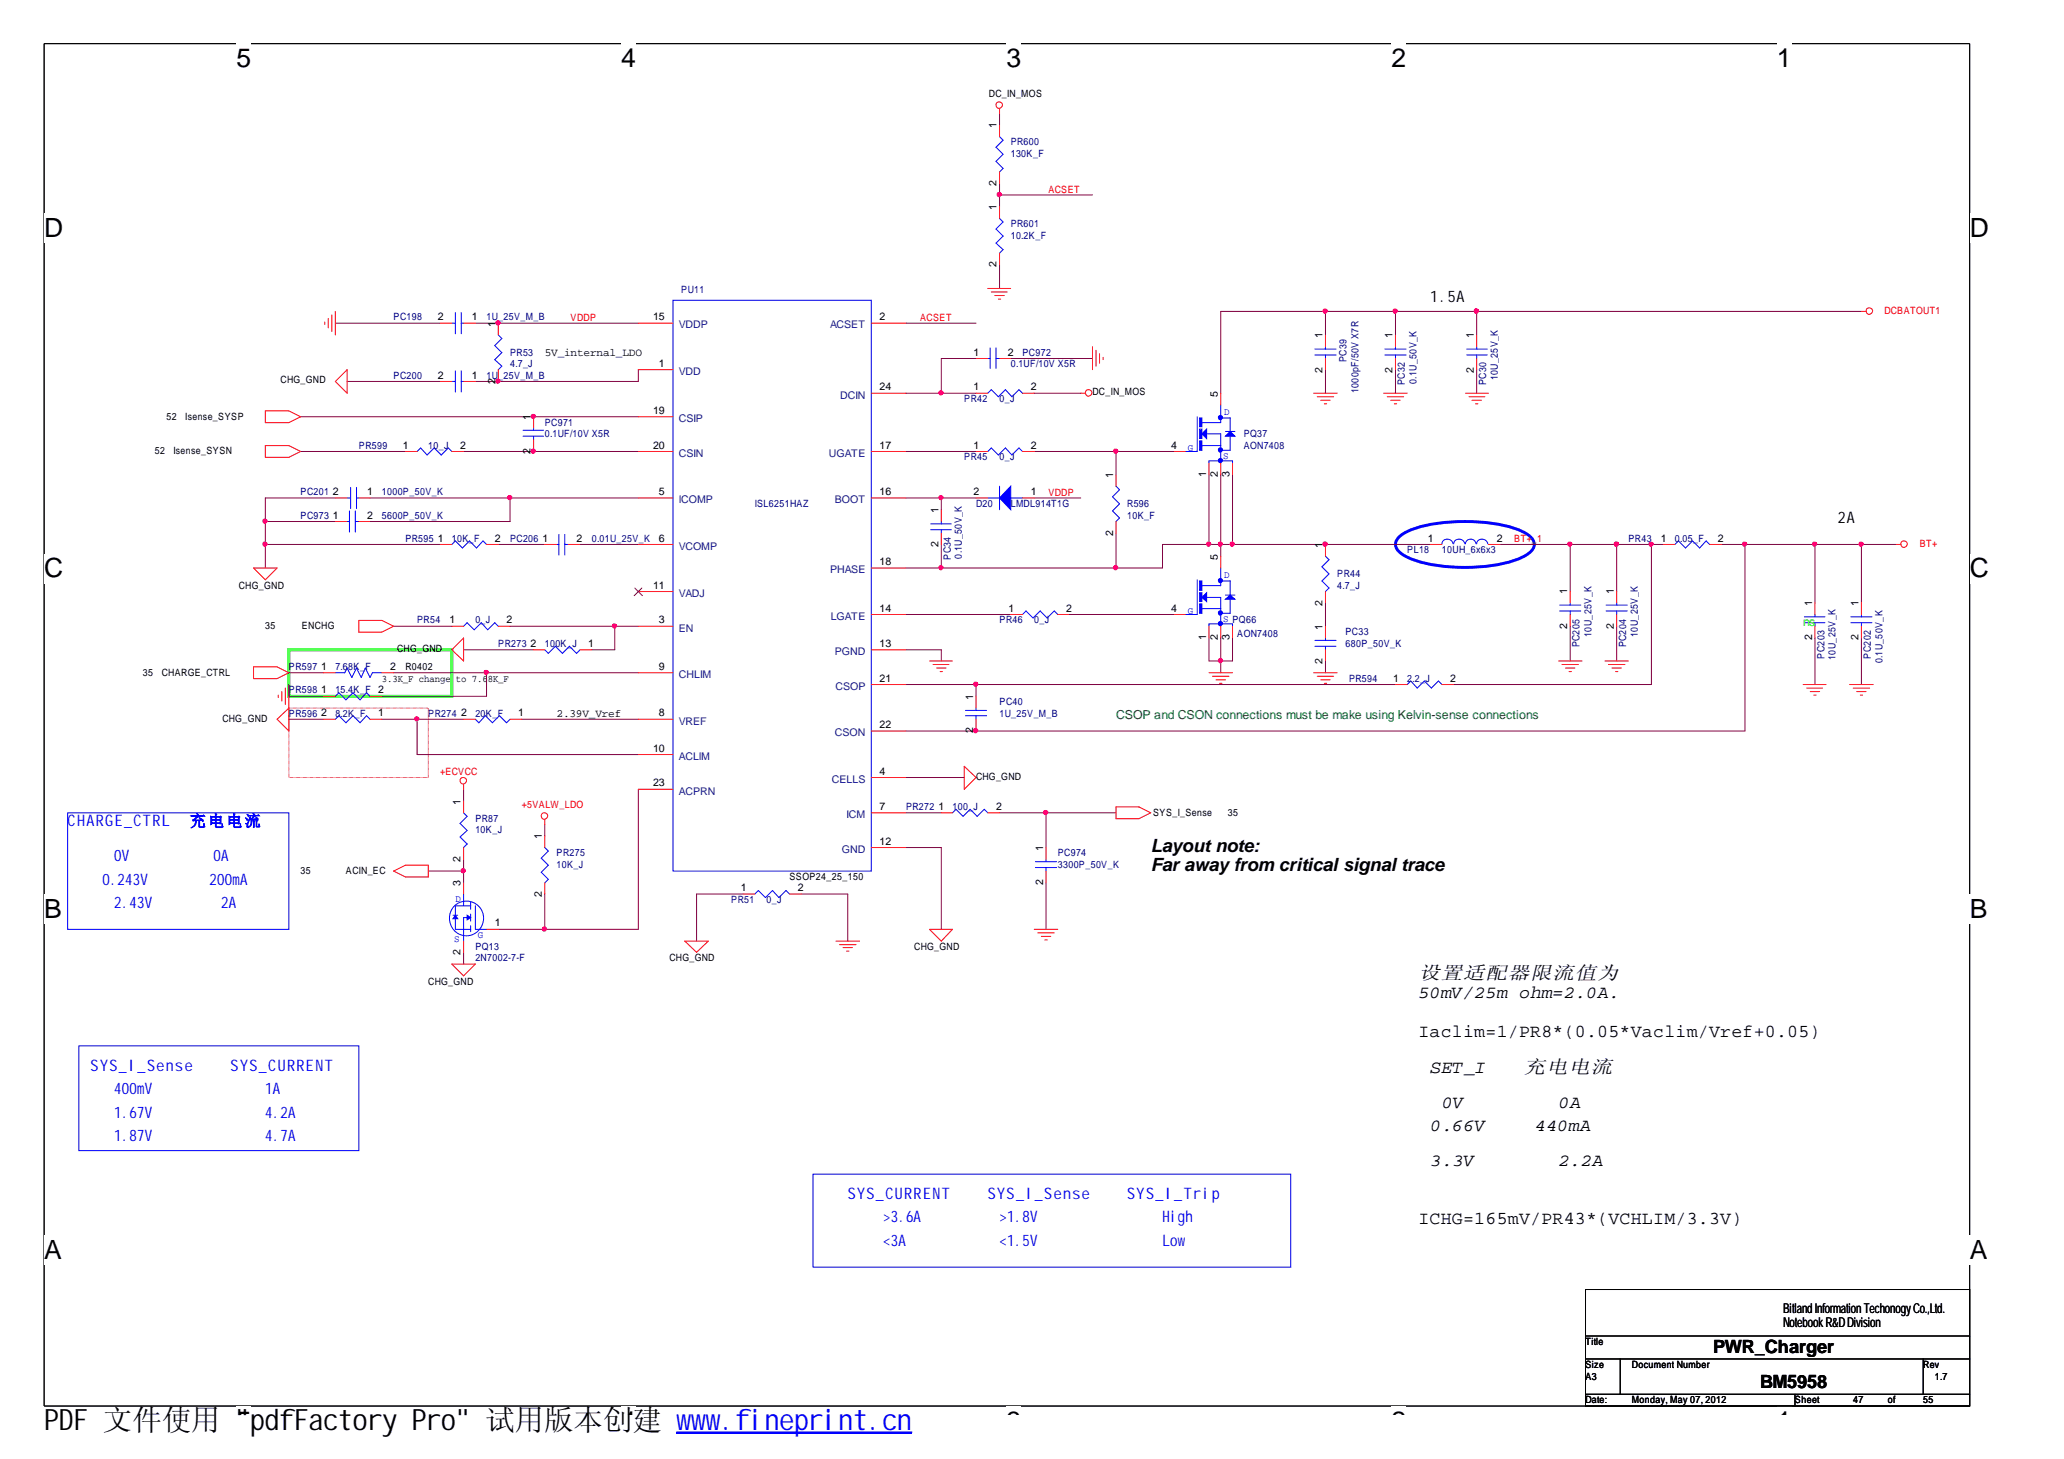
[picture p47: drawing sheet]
<svg xmlns="http://www.w3.org/2000/svg" width="297mm" height="210mm" viewBox="0 0 297 210" stroke-linecap="round" stroke-linejoin="round" font-family="sans-serif">
<defs><g id="words">
<text font-size="4.2" x="6.3" y="205.7">PDF 文件使用 &quot;pdfFactory Pro&quot; 试用版本创建 ww</text>
<text font-size="4.2" fill="#00f" x="99.5" y="205.7">w.fineprint.cn</text>
<g font-size="3.8">
<text x="34" y="9.7">5</text>
<text x="89.4" y="9.7">4</text>
<text x="144.9" y="9.7">3</text>
<text x="200.2" y="9.7">2</text>
<text x="255.7" y="9.7">1</text>
<text x="6.3" y="34.1">D</text>
<text x="283.5" y="34.1">D</text>
<text x="6.3" y="83.1">C</text>
<text x="283.5" y="83.1">C</text>
<text x="6.3" y="132.1">B</text>
<text x="283.5" y="132.1">B</text>
<text x="6.3" y="181.1">A</text>
<text x="283.5" y="181.1">A</text>
<text x="34" y="205.7">5</text>
<text x="89.4" y="205.7">4</text>
<text x="144.9" y="205.7">3</text>
<text x="200.2" y="205.7">2</text>
<text x="255.7" y="205.7">1</text>
</g>
<g font-size="2.7">
<text x="204.1" y="140.9">设置适配器限流值为</text>
<text x="219.3" y="154.4">充电电流</text>
</g>
<g font-size="2.6">
<text x="165.6" y="122.6">Layout note:</text>
<text x="165.6" y="125.3">Far away from critical signal trace</text>
<text x="204.1" y="143.5">50mV/25m ohm=2.0A.</text>
<text x="204.1" y="149.2">Iaclim=1/PR8*(0.05*Vaclim/Vref+0.05)</text>
<text x="205.8" y="154.4">SET_I</text>
<text x="207.5" y="159.4">0V</text>
<text x="224.3" y="159.4">0A</text>
<text x="205.8" y="162.7">0.66V</text>
<text x="205.8" y="167.7">3.3V</text>
<text x="220.9" y="162.7">440mA</text>
<text x="224.3" y="167.7">2.2A</text>
<text x="204.1" y="176">ICHG=165mV/PR43*(VCHLIM/3.3V)</text>
<text x="246.5" y="194.7">PWR_Charger</text>
<text x="253.3" y="199.7">BM5958</text>
</g>
<g font-size="2.3">
<text x="205.8" y="43.4">1.5A</text>
<text x="264.5" y="75.3">2A</text>
</g>
<g font-size="2.3" fill="#00f">
<text x="9.7" y="118.9">CHARGE_CTRL</text>
<text x="27.3" y="118.9">充电电流</text>
<text x="16.4" y="123.9">0V</text>
<text x="30.7" y="123.9">0A</text>
<text x="14.7" y="127.3">0.243V</text>
<text x="16.4" y="130.6">2.43V</text>
<text x="30.1" y="127.3">200mA</text>
<text x="31.8" y="130.6">2A</text>
<text x="13" y="154.1">SYS_I_Sense</text>
<text x="33.2" y="154.1">SYS_CURRENT</text>
<text x="16.4" y="157.4">400mV</text>
<text x="16.4" y="160.8">1.67V</text>
<text x="38.2" y="157.4">1A</text>
<text x="38.2" y="160.8">4.2A</text>
<text x="16.4" y="164.1">1.87V</text>
<text x="38.2" y="164.1">4.7A</text>
<text x="122" y="172.5">SYS_CURRENT</text>
<text x="142.2" y="172.5">SYS_I_Sense</text>
<text x="162.2" y="172.5">SYS_I_Trip</text>
<text x="127.1" y="175.9">&gt;3.6A</text>
<text x="127.1" y="179.3">&lt;3A</text>
<text x="143.8" y="175.9">&gt;1.8V</text>
<text x="143.8" y="179.3">&lt;1.5V</text>
<text x="167.3" y="179.3">Low</text>
<text x="167.3" y="175.9">High</text>
</g>
<g font-size="1.9">
<text x="256.6" y="188.9">BitlllandInformatiiionTechonogyCo.,Ltd.</text>
<text x="256.6" y="190.9">NotebookR&amp;DDivision</text>
<text x="256.6" y="188.9">BitandInformatonTechonogyCo.,Ltd.</text>
</g>
<text font-size="1.8" fill="#0f0" x="259.5" y="90">ns</text>
<text font-size="1.8" fill="#008000" x="160.6" y="103.5">CSOP and CSON connections must be make using Kelvin-sense connections</text>
<g font-size="1.6">
<text x="78.4" y="51.2">5V_internal_LDO</text>
<text x="80.1" y="103.2">2.39V_Vref</text>
</g>
<g font-size="1.5">
<text x="143.4" y="18.5" transform="rotate(-90 143.4 18.5)">1</text>
<text x="143.4" y="26.8" transform="rotate(-90 143.4 26.8)">2</text>
<text x="143.4" y="30.2" transform="rotate(-90 143.4 30.2)">1</text>
<text x="143.4" y="38.5" transform="rotate(-90 143.4 38.5)">2</text>
<text x="63" y="46.1">2</text>
<text x="67.9" y="46.1">1</text>
<text x="71.3" y="47" transform="rotate(-90 71.3 47)">1</text>
<text x="94" y="46.1">15</text>
<text x="126.6" y="46.1">2</text>
<text x="94.8" y="52.8">1</text>
<text x="140.1" y="51.2">1</text>
<text x="145" y="51.2">2</text>
<text x="190.3" y="53.6" transform="rotate(-90 190.3 53.6)">2</text>
<text x="190.3" y="48.7" transform="rotate(-90 190.3 48.7)">1</text>
<text x="200.4" y="53.6" transform="rotate(-90 200.4 53.6)">2</text>
<text x="200.4" y="48.7" transform="rotate(-90 200.4 48.7)">1</text>
<text x="212.1" y="53.6" transform="rotate(-90 212.1 53.6)">2</text>
<text x="212.1" y="48.7" transform="rotate(-90 212.1 48.7)">1</text>
<text x="63" y="54.5">2</text>
<text x="67.9" y="54.5">1</text>
<text x="71.3" y="55.2" transform="rotate(-90 71.3 55.2)">2</text>
<text x="94" y="59.5">19</text>
<text x="126.6" y="56.1">24</text>
<text x="140.1" y="56.1">1</text>
<text x="148.3" y="56.1">2</text>
<text x="175.3" y="57.1" transform="rotate(-90 175.3 57.1)">5</text>
<text x="58" y="64.5">1</text>
<text x="66.2" y="64.5">2</text>
<text x="76.4" y="65.3" transform="rotate(-90 76.4 65.3)">2</text>
<text x="76.4" y="60.4" transform="rotate(-90 76.4 60.4)">1</text>
<text x="94" y="64.5">20</text>
<text x="126.6" y="64.5">17</text>
<text x="140.1" y="64.5">1</text>
<text x="148.3" y="64.5">2</text>
<text x="168.6" y="64.5">4</text>
<text x="47.9" y="71.2">2</text>
<text x="52.8" y="71.2">1</text>
<text x="94.8" y="71.2">5</text>
<text x="126.6" y="71.2">16</text>
<text x="140.1" y="71.2">2</text>
<text x="148.3" y="71.2">1</text>
<text x="160.2" y="68.8" transform="rotate(-90 160.2 68.8)">1</text>
<text x="173.6" y="68.7" transform="rotate(-90 173.6 68.7)">1</text>
<text x="175.3" y="68.7" transform="rotate(-90 175.3 68.7)">2</text>
<text x="177" y="68.7" transform="rotate(-90 177 68.7)">3</text>
<text x="47.9" y="74.6">1</text>
<text x="52.8" y="74.6">2</text>
<text x="63" y="77.9">1</text>
<text x="71.2" y="77.9">2</text>
<text x="78.1" y="77.9">1</text>
<text x="83" y="77.9">2</text>
<text x="94.8" y="77.9">6</text>
<text x="135" y="73.8" transform="rotate(-90 135 73.8)">1</text>
<text x="160.2" y="77.1" transform="rotate(-90 160.2 77.1)">2</text>
<text x="205.5" y="77.9">1</text>
<text x="215.4" y="77.9">2</text>
<text x="239" y="77.9">1</text>
<text x="247.2" y="77.9">2</text>
<text x="126.6" y="81.3">18</text>
<text x="135" y="78.8" transform="rotate(-90 135 78.8)">2</text>
<text x="175.3" y="80.5" transform="rotate(-90 175.3 80.5)">5</text>
<text x="190.3" y="78.8" transform="rotate(-90 190.3 78.8)">1</text>
<text x="64.7" y="89.7">1</text>
<text x="72.9" y="89.7">2</text>
<text x="94" y="84.7">11</text>
<text x="94.8" y="89.7">3</text>
<text x="126.6" y="88">14</text>
<text x="145.1" y="88">1</text>
<text x="153.4" y="88">2</text>
<text x="168.6" y="88">4</text>
<text x="190.3" y="87.1" transform="rotate(-90 190.3 87.1)">2</text>
<text x="225.6" y="85.5" transform="rotate(-90 225.6 85.5)">1</text>
<text x="232.2" y="85.5" transform="rotate(-90 232.2 85.5)">1</text>
<text x="260.8" y="87.2" transform="rotate(-90 260.8 87.2)">1</text>
<text x="267.5" y="87.2" transform="rotate(-90 267.5 87.2)">1</text>
<text x="76.4" y="93.1">2</text>
<text x="84.7" y="93.1">1</text>
<text x="126.6" y="93.1">13</text>
<text x="173.6" y="92.1" transform="rotate(-90 173.6 92.1)">1</text>
<text x="175.3" y="92.1" transform="rotate(-90 175.3 92.1)">2</text>
<text x="177" y="92.1" transform="rotate(-90 177 92.1)">3</text>
<text x="190.3" y="95.5" transform="rotate(-90 190.3 95.5)">2</text>
<text x="190.3" y="90.6" transform="rotate(-90 190.3 90.6)">1</text>
<text x="225.6" y="90.4" transform="rotate(-90 225.6 90.4)">2</text>
<text x="232.2" y="90.4" transform="rotate(-90 232.2 90.4)">2</text>
<text x="260.8" y="92.1" transform="rotate(-90 260.8 92.1)">2</text>
<text x="267.5" y="92.1" transform="rotate(-90 267.5 92.1)">2</text>
<text x="46.2" y="96.4">1</text>
<text x="46.2" y="99.8">1</text>
<text x="54.4" y="99.8">2</text>
<text x="56.1" y="96.4">2</text>
<text x="94.8" y="96.4">9</text>
<text x="126.6" y="98.1">21</text>
<text x="140" y="100.7" transform="rotate(-90 140 100.7)">1</text>
<text x="200.5" y="98.1">1</text>
<text x="208.7" y="98.1">2</text>
<text x="46.2" y="103.1">2</text>
<text x="54.4" y="103.1">1</text>
<text x="66.4" y="103.1">2</text>
<text x="74.6" y="103.1">1</text>
<text x="94.8" y="103.1">8</text>
<text x="126.6" y="104.7">22</text>
<text x="140" y="105.5" transform="rotate(-90 140 105.5)">2</text>
<text x="94" y="108.1">10</text>
<text x="94" y="113.1">23</text>
<text x="126.6" y="111.4">4</text>
<text x="66.3" y="115.8" transform="rotate(-90 66.3 115.8)">1</text>
<text x="126.6" y="116.5">7</text>
<text x="135" y="116.5">1</text>
<text x="143.3" y="116.5">2</text>
<text x="66.3" y="124" transform="rotate(-90 66.3 124)">2</text>
<text x="78" y="120.7" transform="rotate(-90 78 120.7)">1</text>
<text x="126.6" y="121.5">12</text>
<text x="150.1" y="122.4" transform="rotate(-90 150.1 122.4)">1</text>
<text x="66.3" y="127.4" transform="rotate(-90 66.3 127.4)">3</text>
<text x="78" y="129" transform="rotate(-90 78 129)">2</text>
<text x="106.6" y="128.2">1</text>
<text x="114.8" y="128.2">2</text>
<text x="150.1" y="127.4" transform="rotate(-90 150.1 127.4)">2</text>
<text x="66.3" y="137.4" transform="rotate(-90 66.3 137.4)">2</text>
<text x="71.2" y="133.3">1</text>
</g>
<g font-size="1.5" fill="#004080">
<text x="97.7" y="47.3">VDDP</text>
<text x="119.5" y="47.3">ACSET</text>
<text x="97.7" y="53.9">VDD</text>
<text x="120.9" y="57.3">DCIN</text>
<text x="97.7" y="60.7">CSIP</text>
<text x="97.7" y="65.7">CSIN</text>
<text x="119.3" y="65.7">UGATE</text>
<text x="97.7" y="72.4">ICOMP</text>
<text x="120.1" y="72.4">BOOT</text>
<text x="97.7" y="79.1">VCOMP</text>
<text x="119.5" y="82.5">PHASE</text>
<text x="97.7" y="85.9">VADJ</text>
<text x="119.5" y="89.2">LGATE</text>
<text x="97.7" y="90.9">EN</text>
<text x="120.1" y="94.2">PGND</text>
<text x="97.7" y="97.6">CHLIM</text>
<text x="120.2" y="99.2">CSOP</text>
<text x="97.7" y="104.2">VREF</text>
<text x="120.1" y="105.9">CSON</text>
<text x="97.7" y="109.3">ACLIM</text>
<text x="119.7" y="112.6">CELLS</text>
<text x="97.7" y="114.3">ACPRN</text>
<text x="121.8" y="117.7">ICM</text>
<text x="121.2" y="122.7">GND</text>
</g>
<g font-size="1.4">
<text x="142.3" y="13.9">DC_IN_MOS</text>
<text x="40.4" y="55.1">CHG_GND</text>
<text x="157.2" y="56.8">DC_IN_MOS</text>
<text x="22.3" y="65.4">52</text>
<text x="24" y="60.4">52</text>
<text x="25" y="65.4">Isense_SYSN</text>
<text x="26.7" y="60.4">Isense_SYSP</text>
<text x="34.4" y="84.7">CHG_GND</text>
<text x="38.2" y="90.5">35</text>
<text x="43.4" y="90.5">ENCHG</text>
<text x="57.1" y="93.7">CHG_GND</text>
<text x="20.6" y="97.2">35</text>
<text x="23.3" y="97.2">CHARGE_CTRL</text>
<text x="54.9" y="98.1">3.3K_F change to 7.68K_F</text>
<text x="58.3" y="96.4">R0402</text>
<text x="32" y="103.8">CHG_GND</text>
<text x="140.5" y="112.2">CHG_GND</text>
<text x="165.9" y="117.4">SYS_I_Sense</text>
<text x="176.7" y="117.4">35</text>
<text x="43.3" y="125.7">35</text>
<text x="49.8" y="125.7">ACIN_EC</text>
<text x="113.6" y="126.6">SSOP24_25_150</text>
<text x="131.6" y="136.7">CHG_GND</text>
<text x="61.6" y="141.7">CHG_GND</text>
<text x="96.4" y="138.3">CHG_GND</text>
<text x="228.2" y="193.5">Title</text>
<text x="228.2" y="196.8">Size</text>
<text x="234.9" y="196.8">Document Number</text>
<text x="276.8" y="196.8">Rev</text>
<text x="228.2" y="201.9">Date:</text>
<text x="228.2" y="198.5">A3</text>
<text x="234.9" y="201.9">Monday, May 07, 2012</text>
<text x="258.3" y="201.9">Sheet</text>
<text x="266.7" y="201.9">47</text>
<text x="271.7" y="201.9">of</text>
<text x="276.8" y="201.9">55</text>
<text x="278.5" y="198.5">1.7</text>
</g>
<g font-size="1.4" fill="#000080">
<text x="145.5" y="20.9">PR600</text>
<text x="145.5" y="22.6">130K_F</text>
<text x="145.5" y="32.7">PR601</text>
<text x="145.5" y="34.4">10.2K_F</text>
<text x="56.6" y="46.1">PC198</text>
<text x="70" y="46.1">1U_25V_M_B</text>
<text x="98" y="42.1">PU11</text>
<text x="73.4" y="51.2">PR53</text>
<text x="73.4" y="52.8">4.7_J</text>
<text x="145.5" y="52.8">0.1UF/10V X5R</text>
<text x="147.2" y="51.2">PC972</text>
<text x="193.8" y="52.1" transform="rotate(-90 193.8 52.1)">PC39</text>
<text x="56.6" y="54.5">PC200</text>
<text x="70" y="54.5">1U_25V_M_B</text>
<text x="138.8" y="57.8">PR42</text>
<text x="143.8" y="57.8">0_J</text>
<text x="195.5" y="56.6" transform="rotate(-90 195.5 56.6)">1000pF/50V X7R</text>
<text x="202.2" y="55.4" transform="rotate(-90 202.2 55.4)">PC32</text>
<text x="203.9" y="55.2" transform="rotate(-90 203.9 55.2)">0.1U_50V_K</text>
<text x="213.9" y="55.4" transform="rotate(-90 213.9 55.4)">PC30</text>
<text x="215.6" y="54.7" transform="rotate(-90 215.6 54.7)">10U_25V_K</text>
<text x="51.6" y="64.5">PR599</text>
<text x="61.6" y="64.5">10_J</text>
<text x="78.4" y="61.2">PC971</text>
<text x="78.4" y="62.8">0.1UF/10V X5R</text>
<text x="179" y="62.8">PQ37</text>
<text x="179" y="64.5">AON7408</text>
<text x="43.3" y="71.2">PC201</text>
<text x="54.9" y="71.2">1000P_50V_K</text>
<text x="138.8" y="66.2">PR45</text>
<text x="143.8" y="66.2">0_J</text>
<text x="43.3" y="74.6">PC973</text>
<text x="54.9" y="74.6">5600P_50V_K</text>
<text x="58.3" y="78">PR595</text>
<text x="65" y="78">10K_F</text>
<text x="73.4" y="78">PC206</text>
<text x="85.2" y="78">0.01U_25V_K</text>
<text x="108.6" y="72.9">ISL6251HAZ</text>
<text x="140.5" y="72.9">D20</text>
<text x="145.5" y="72.9">LMDL914T1G</text>
<text x="162.2" y="72.9">R596</text>
<text x="162.2" y="74.6">10K_F</text>
<text x="234.4" y="78">PR43</text>
<text x="241" y="78">0.05_F</text>
<text x="136.8" y="80.5" transform="rotate(-90 136.8 80.5)">PC34</text>
<text x="138.4" y="80.4" transform="rotate(-90 138.4 80.4)">0.1U_50V_K</text>
<text x="192.4" y="83">PR44</text>
<text x="202.5" y="79.6">PL18</text>
<text x="207.5" y="79.6">10UH_6x6x3</text>
<text x="60" y="89.7">PR54</text>
<text x="68.4" y="89.7">0_J</text>
<text x="143.8" y="89.7">PR46</text>
<text x="148.8" y="89.7">0_J</text>
<text x="192.4" y="84.7">4.7_J</text>
<text x="71.7" y="93.1">PR273</text>
<text x="78.4" y="93.1">100K_J</text>
<text x="178.1" y="91.7">AON7408</text>
<text x="193.6" y="91.4">PC33</text>
<text x="193.6" y="93.1">680P_50V_K</text>
<text x="227.3" y="93.1" transform="rotate(-90 227.3 93.1)">PC205</text>
<text x="229" y="91.6" transform="rotate(-90 229 91.6)">10U_25V_K</text>
<text x="234" y="93.1" transform="rotate(-90 234 93.1)">PC204</text>
<text x="235.7" y="91.6" transform="rotate(-90 235.7 91.6)">10U_25V_K</text>
<text x="262.6" y="94.8" transform="rotate(-90 262.6 94.8)">PC203</text>
<text x="264.2" y="94.9" transform="rotate(-90 264.2 94.9)">10U_25V_K</text>
<text x="269.2" y="94.8" transform="rotate(-90 269.2 94.8)">PC202</text>
<text x="270.9" y="95.4" transform="rotate(-90 270.9 95.4)">0.1U_50V_K</text>
<text x="41.6" y="96.4">PR597</text>
<text x="41.6" y="99.8">PR598</text>
<text x="48.3" y="96.4">7.68K_F</text>
<text x="48.3" y="99.8">15.4K_F</text>
<text x="143.8" y="101.4">PC40</text>
<text x="194.1" y="98.1">PR594</text>
<text x="202.5" y="98.1">2.2_J</text>
<text x="41.6" y="103.1">PR596</text>
<text x="48.3" y="103.1">8.2K_F</text>
<text x="61.6" y="103.1">PR274</text>
<text x="68.4" y="103.1">20K_F</text>
<text x="143.8" y="103.1">1U_25V_M_B</text>
<text x="68.4" y="118.2">PR87</text>
<text x="68.4" y="119.9">10K_J</text>
<text x="130.4" y="116.5">PR272</text>
<text x="137.1" y="116.5">100_J</text>
<text x="80.1" y="123.2">PR275</text>
<text x="80.1" y="124.9">10K_J</text>
<text x="152.2" y="123.2">PC974</text>
<text x="152.2" y="124.9">3300P_50V_K</text>
<text x="105.2" y="129.9">PR51</text>
<text x="110.3" y="129.9">0_J</text>
<text x="68.4" y="136.7">PQ13</text>
<text x="68.4" y="138.3">2N7002-7-F</text>
</g>
<g font-size="1.4" fill="#f00">
<text x="150.9" y="27.7">ACSET</text>
<text x="82.1" y="46.2">VDDP</text>
<text x="132.4" y="46.2">ACSET</text>
<text x="271.2" y="45.1">DCBATOUT1</text>
<text x="150.9" y="71.3">VDDP</text>
<text x="217.9" y="78">BT+_1</text>
<text x="276.3" y="78.7">BT+</text>
<text x="63.3" y="111.5">+ECVCC</text>
<text x="75.1" y="116.2">+5VALW_LDO</text>
</g>
<g font-size="1.4" fill="#00f">
<text x="176.2" y="59.7">D</text>
<text x="170.9" y="64.9">G</text>
<text x="176" y="66.1">S</text>
<text x="176.2" y="83.2">D</text>
<text x="170.9" y="88.3">G</text>
<text x="176" y="89.5">S PQ66</text>
<text x="65.5" y="129.7">D</text>
<text x="65.4" y="135.5">S</text>
<text x="68.7" y="135">G</text>
</g>
</g></defs>
<path d="M6.3 6.3h277.2v196h-277.2z" fill="none" stroke="#000" stroke-width=".14"/>
<g fill="#fff">
<path d="M34 6.3h2.2v4.2h-2.2z"/>
<path d="M34 202.3h2.2v1.3h-2.2z"/>
<path d="M89.4 6.3h2.1v4.2h-2.1z"/>
<path d="M89.4 202.3h2.1v1.3h-2.1z"/>
<path d="M144.9 6.3h2.1v4.2h-2.1z"/>
<path d="M144.9 202.3h2.1v1.3h-2.1z"/>
<path d="M200.2 6.3h2.2v4.2h-2.2z"/>
<path d="M200.2 202.3h2.2v1.3h-2.2z"/>
<path d="M255.7 6.3h2.1v4.2h-2.1z"/>
<path d="M255.7 202.3h2.1v1.3h-2.1z"/>
<path d="M6.3 30.7h2.8v4.3h-2.8z"/>
<path d="M283.5 30.7h2.7v4.3h-2.7z"/>
<path d="M6.3 79.7h2.8v4.2h-2.8z"/>
<path d="M283.5 79.7h2.7v4.2h-2.7z"/>
<path d="M6.3 128.7h2.6v4.2h-2.6z"/>
<path d="M283.5 128.7h2.5v4.2h-2.5z"/>
<path d="M6.3 177.7h2.6v4.3h-2.6z"/>
<path d="M283.5 177.7h2.5v4.3h-2.5z"/>
</g>
<g fill="none" stroke="#00f" stroke-width=".14">
<path d="M143.8 19.7l.6 .5-1.1 1 1.1 1-1.1 1 1.1 1-.6 .5M143.8 31.4l.6 .5-1.1 1 1.1 1.1-1.1 1 1.1 .9-.6 .5M71.7 48.2l.5 .5-1 1 1 1-1 1 1 1-.5 .5M172.3 60v5h-1.7M175.7 58.3v2.5h-2.7M199.3 51.1h3.1M199.3 50.2h3.1M200.8 49.9v.3M200.8 51.1v.5M211.1 51.1h2.9M211.1 50.2h2.9M212.5 49.9v.3"/>
<path d="M212.5 51.1v.5M50 71.6h.5M50.5 70.1v3.1M51.3 71.6h.3M51.3 70.1v3.1M60 65l.5-.6 1 1.1 1-1.1 1 1.1 1-1.1 .5 .6M65 78.3l.5-.5 1 1 1.1-1 1 1 .9-1 .5 .5M133.9 76.2h3M133.9 75.4h3M135.5 75v.4M135.5 76.2v.5M160.6 69.9l.5 .6-1 1 1 1-1 1 1 1-.5 .5"/>
<path d="M173 62.4h2.7v4.2M173 64.1h2.7M174 66.6v-.3h3.4v.3M175.7 60.1h1.3v4.7h-1.3M176.4 62.1h1.3M207.5 78.2a.82 .82 0 0 1 .8-.6 .82 .82 0 0 1 .8 .6M209.2 78.2a.82 .82 0 0 1 .8-.6 .82 .82 0 0 1 .8 .6M210.9 78.2a.77 .77 0 0 1 .8-.6 .77 .77 0 0 1 .7 .6M212.5 78.2a.82 .82 0 0 1 .8-.6 .82 .82 0 0 1 .8 .6M48.3 96.8h1.3l.4-.7 .6 1.4 .7-1.4 .7 1.4 .6-1.4 .7 1.4 .3-.7h1.3M190.8 80l.5 .5-1.1 1 1.1 1.1-1.1 1 1.1 1-.5 .5M202.5 98.5l.5-.5 1 1 1-1 1 1 1-1 .5 .5"/>
<path d="M259.7 89.6h2.9M259.7 88.7h2.9M261.2 88.4v.3M261.2 89.6v.5M266.4 89.6h3M266.4 88.7h3M267.9 88.4v.3M267.9 89.6v.5M9.7 116.9h31.9v16.8h-31.9zM66.7 116.9l.5 .5-1 1.1 1 1-1 .9 1 1-.5 .5M65.2 131.7h.7M66.7 128.6v1.7"/>
<path d="M67.7 130.3h-2.2v3.4h2.2M67.7 129.8v1M67.7 131.5v1M67.7 133.2v.8M67.7 132h-1v3.4M68.4 130.3v3.4h1.6M78.4 121.9l.5 .5-1 1.1 1 1-1 1 1 1-.5 .5M11.3 150.5h40.3v15h-40.3zM117 168.9h68.8v13.4h-68.8z"/>
<circle cx="67.1" cy="132.1" r="2.48"/>
</g>
<path d="M41.6 101.9h20v10h-20z" fill="none" stroke="#f00" stroke-width=".14" stroke-dasharray=".1 .1 .1 .1 .1 .1 .1 .1" stroke-linecap="butt"/>
<path d="M201.2 77.4a9.6 9.6 0 0 1 5.4-2.1 26.6 26.6 0 0 1 11.8 .8 4 4 0 0 1 2.3 1.7 1.51 1.51 0 0 1-.8 1.9 14.1 14.1 0 0 1-6.2 1.8 24.7 24.7 0 0 1-10.4-1 4.1 4.1 0 0 1-2.4-1.7l-.1-.5 .1-.5z" fill="none" stroke="#00f" stroke-width=".42"/>
<path d="M41.6 93.5h23.4v6.7h-23.4z" fill="none" stroke="#0f0" stroke-width=".42"/>
<g fill="none" stroke="#800040" stroke-width=".14">
<path d="M143.8 16.4v1.6M143.8 28h13.4M143.8 26.4v3.3M143.8 38.1v3.4M43.3 60h48.6M48.3 46.5h15M50 54.9h13.3M68.4 46.5h23.5M91.9 53.2v1.7h-23.5M130.4 56.6h10.1M130.4 46.5h10.1M140.5 51.6h-5v5"/>
<path d="M145.5 51.6h11.7M148.8 56.6h6.7M190.8 44.8v3.4M190.8 53.2v3.4M200.8 44.8v3.4M200.8 53.2v3.4M212.5 44.8v3.4M212.5 53.2v3.4M267.9 44.8h-92.2v11.8M38.2 78.3h25.1M38.2 75h10.1M43.3 65h15"/>
<path d="M48.3 71.6h-10.1v10.1M53.3 71.6h38.6M66.7 65h25.2M71.7 78.3h6.7M73.4 71.6v3.4h-20.1M83.5 78.3h8.4M130.4 71.6h10.1M130.4 65h10.1M135.5 71.6v1.7M135.5 78.3v3.4M148.8 71.6h6.7M148.8 65h20.2"/>
<path d="M160.6 65v3.3M160.6 76.7v5M174 68.3v10M175.7 68.3v11.7M177.4 68.3v10M205.8 78.3h-38.5v3.4h-36.9M215.9 78.3h23.5M226 78.3v6.8M232.7 78.3v6.8M237.7 78.3v20.2h-28.5M247.7 78.3h25.2M251.1 78.3v26.9h-120.7"/>
<path d="M261.2 78.3v8.4M267.9 78.3v8.4M41.6 96.8h5M56.6 96.8h35.3M56.6 90.1h8.4M66.7 93.5h10.1M70 96.8v3.4h-15.1M73.4 90.1h18.5M88.5 90.1v3.4h-3.3M130.4 93.5h5.1v1.6M130.4 98.5h70.4M130.4 88.4h15.1"/>
<path d="M140.5 98.5v1.7M153.8 88.4h15.2M174 91.8v3.3h3.4v-3.3M175.7 91.8v5M190.8 86.7v3.4M190.8 95.1v1.7M226 90.1v5M232.7 90.1v5M261.2 91.8v6.7M267.9 91.8v6.7M41.6 100.2h5M41.6 103.5h5"/>
<path d="M54.9 103.5h11.8M60 103.5v5.1h31.9M66.7 113.6v1.6M75.1 103.5h16.8M78.4 118.6v1.6M91.9 113.6v20.1h-20.2M130.4 116.9h5.1M130.4 111.9h8.4M143.8 116.9h16.8M150.5 116.9v5M61.6 125.3h5.1M66.7 123.6v3.4"/>
<path d="M66.7 137v1.7M78.4 128.6v5.1M106.9 128.6h-6.7v6.8M115.3 128.6h6.7v6.8M130.4 121.9h5.1v11.8M150.5 127v6.7"/>
</g>
<g fill="#f0f" stroke="#f0f" stroke-width=".14">
<circle cx="135.4" cy="56.5" r=".31"/>
<circle cx="175.6" cy="78.3" r=".31"/>
<circle cx="173.9" cy="78.3" r=".31"/>
<circle cx="175.6" cy="95" r=".31"/>
<circle cx="190.7" cy="78.3" r=".31"/>
<circle cx="177.3" cy="78.3" r=".31"/>
<circle cx="212.5" cy="44.7" r=".31"/>
<circle cx="200.8" cy="44.7" r=".31"/>
<circle cx="160.6" cy="81.7" r=".31"/>
<circle cx="76.7" cy="59.9" r=".31"/>
<circle cx="160.6" cy="64.9" r=".31"/>
<circle cx="135.4" cy="71.6" r=".31"/>
<circle cx="135.4" cy="81.7" r=".31"/>
<circle cx="150.5" cy="116.9" r=".31"/>
<circle cx="73.4" cy="71.6" r=".31"/>
<circle cx="76.7" cy="64.9" r=".31"/>
<circle cx="143.8" cy="28" r=".31"/>
<circle cx="38.1" cy="78.3" r=".31"/>
<circle cx="71.7" cy="46.4" r=".31"/>
<circle cx="38.1" cy="75" r=".31"/>
<circle cx="71.7" cy="54.8" r=".31"/>
<circle cx="60" cy="103.4" r=".31"/>
<circle cx="88.4" cy="90" r=".31"/>
<circle cx="70" cy="96.7" r=".31"/>
<circle cx="140.4" cy="98.4" r=".31"/>
<circle cx="190.7" cy="44.7" r=".31"/>
<circle cx="225.9" cy="78.3" r=".31"/>
<circle cx="232.6" cy="78.3" r=".31"/>
<circle cx="237.6" cy="78.3" r=".31"/>
<circle cx="261.1" cy="78.3" r=".31"/>
<circle cx="251.1" cy="78.3" r=".31"/>
<circle cx="267.8" cy="78.3" r=".31"/>
<circle cx="66.7" cy="125.3" r=".31"/>
<circle cx="78.3" cy="133.6" r=".31"/>
<circle cx="140.4" cy="105.1" r=".31"/>
</g>
<g fill="none" stroke="#f00" stroke-width=".14">
<path d="M143.8 15.7v.7M143.8 18v1.7M143.8 24.7v1.7M143.8 29.7v1.7M143.8 36.4v1.7M38.2 59.1h3.4l1.7 .9-1.7 .8h-3.4zM46.7 46.3v.4M47.2 45.8v1.4M47.8 45.3v2.4M48.3 44.8v3.4M48.3 54.9l1.7-1.7v3.4zM71.7 46.5v1.7"/>
<path d="M71.7 53.2v1.7M142.2 41.5h3.3M142.7 42h2.2M143.2 42.5h1.3M143.7 43h.3M155.5 56.6h.7M157.2 49.9v3.3M157.7 50.4v2.3M158.2 50.9v1.4M158.7 51.4v.3M189.1 56.6h3.3M189.6 57.1h2.3"/>
<path d="M190.1 57.6h1.3M190.6 58.1h.3M199.1 56.6h3.4M199.6 57.1h2.4M200.2 57.6h1.3M200.7 58.1h.3M200.8 48.2v1.7M200.8 51.6v1.6M210.9 56.6h3.3M211.4 57.1h2.3M211.8 57.6h1.4M212.3 58.1h.4"/>
<path d="M212.5 48.2v1.7M212.5 51.6v1.6M267.9 44.8h.7M38.2 64.1h3.4l1.7 .9-1.7 .8h-3.4zM48.3 71.6h1.7M51.6 71.6h1.7M58.3 65h1.7M63.3 78.3h1.7M65 65h1.7M70 78.3h1.7M135.5 73.3v1.7M135.5 76.7v1.6"/>
<path d="M160.6 68.3v1.6M160.6 75v1.7M190.8 78.3v1.7M205.8 78.3h1.7M214.2 78.3h1.7M272.9 78.3h.7M36.5 95.9h3.4l1.7 .9-1.7 .8h-3.4zM36.5 81.7h3.4l-1.7 1.7zM40.6 99.5v1.4M41.1 99v2.4M41.6 98.5v6.7l-1.7-1.7 1.7-1.6M46.6 96.8h1.7"/>
<path d="M51.6 89.3h3.3l1.7 .8-1.7 .8h-3.3zM54.9 96.8h1.7M66.7 91.8v3.3l-1.7-1.6zM133.8 95.1h3.3M134.3 95.6h2.3M134.8 96.1h1.3M135.3 96.6h.3M174 96.8h3.4M174.5 97.3h2.4M175 97.8h1.4M175.5 98.3h.4M189.1 96.8h3.3"/>
<path d="M189.6 97.3h2.3M190.1 97.8h1.3M190.6 98.3h.3M190.8 85.1v1.6M200.8 98.5h1.7M207.5 98.5h1.7M224.3 95.1h3.4M224.8 95.6h2.4M225.3 96.1h1.4M225.8 96.6h.3M231 95.1h3.4M231.5 95.6h2.3"/>
<path d="M232 96.1h1.3M232.5 96.6h.3M259.5 98.5h3.3M260 99h2.3M260.5 99.5h1.4M261.2 86.7v1.7M261.2 90.1v1.7M266.2 98.5h3.4M266.7 99h2.4M267.2 99.5h1.4M267.9 86.7v1.7M267.9 90.1v1.7"/>
<path d="M40 100v.3M66.7 112.9v.7M66.7 115.2v1.7M78.4 118v.6M138.8 110.3l1.7 1.6-1.7 1.7zM160.6 116.1h3.3l1.7 .8-1.7 .9h-3.3zM261 100h.4M267.7 100h.4M56.6 125.3l1.7-.8h3.3v1.7h-3.3zM65 138.7h3.4l-1.7 1.7zM66.7 121.9v1.7M66.7 127v1.6"/>
<path d="M66.7 135.4v1.6M70 133.7h1.7M78.4 120.2v1.7M78.4 127v1.6M98.6 135.4h3.3l-1.7 1.6zM120.3 135.4h3.4M120.8 135.9h2.4M121.3 136.3h1.4M121.8 136.8h.4M133.8 133.7h3.3l-1.6 1.7zM148.8 133.7h3.4M149.4 134.2h2.3"/>
<path d="M149.9 134.7h1.3M150.4 135.2h.3"/>
<circle cx="143.8" cy="15.1" r=".48"/>
<circle cx="156.7" cy="56.5" r=".48"/>
<circle cx="269" cy="44.7" r=".48"/>
<circle cx="274" cy="78.3" r=".48"/>
<circle cx="66.7" cy="112.3" r=".48"/>
<circle cx="78.3" cy="117.4" r=".48"/>
</g>
<path d="M228.2 185.5h55.3v16.8h-55.3zM228.2 192.2h55.3M228.2 195.5h55.3M233.2 195.5v5.1M276.8 195.5v5.1M228.2 200.6h55.3M258.3 200.6v1.7" fill="none" stroke="#000" stroke-width=".14"/>
<g fill="#00f" stroke="#00f" stroke-width=".14">
<path d="M67.2 131.7l.5 .3-.5 .3z" fill-rule="evenodd"/>
<path d="M65.5 131.7l.4 .5h-.7z" fill-rule="evenodd"/>
<path d="M177 62.1l.7 .7h-1.3z" fill-rule="evenodd"/>
<path d="M173.7 61.7v1.4l-.7-.7z" fill-rule="evenodd"/>
<circle cx="175.6" cy="60.1" r=".31"/>
</g>
<path d="M172.7 60.2h.3v1.2h-.3z" fill="#00f"/>
<path d="M172.6 60.1h.4v1.3h-.4z" fill="none" stroke="#00f" stroke-width=".14"/>
<path d="M172.7 61.8h.3v1.3h-.3z" fill="#00f"/>
<path d="M172.6 61.7h.4v1.4h-.4z" fill="none" stroke="#00f" stroke-width=".14"/>
<path d="M172.7 63.5h.3v1.3h-.3z" fill="#00f"/>
<g fill="none" stroke="#00f" stroke-width=".14">
<path d="M65 46.5h.5M65 54.9h.5M65.5 45v3M65.5 53.4v3M66.4 46.5h.3M66.4 45v3M66.4 53.4v3M66.4 54.9h.3M142.2 51.6h.3M142.2 56.6l.5-.5 1 1 1-1 .9 1 1-1 .6 .5M142.5 50.1v2.9M143.3 51.6h.5"/>
<path d="M143.3 50.1v2.9M189.2 51.1h3.1M189.2 50.2h3.1M190.8 49.9v.3M190.8 51.1v.5M50 75h.3M50.3 73.5v3.1M51.1 75h.5M51.1 73.5v3.1M75.3 62.8h2.9M75.3 61.9h2.9M76.8 61.6v.3"/>
<path d="M76.8 62.8v.5M80.1 78.3h.3M80.4 76.9v3M81.3 78.3h.5M81.3 76.9v3M142.2 71.6h1.6M142.2 65l.5-.6 1 1.1 1-1.1 .9 1.1 1-1.1 .6 .6M143.8 69.9v3.4M145.5 71.6h1.7M172.6 63.4h.4v1.4h-.4zM241 78.3l.6-.5 1 1 1-1 1 1 .9-1 .5 .5M66.7 90.1l.5-.5 1 1 1.1-1 .9 1 1-1 .5 .5"/>
<path d="M78.4 93.5l.5 .5 1-1 1 1 1.1-1 1 1 .5-.5M147.2 88.4l.5-.5 1 1 1-1 1 1 1-1 .5 .5M172.3 83.4v5h-1.7M173 86h2.7v4.1M173 87.6h2.7M174 90.1v-.3h3.4v.3M175.7 81.7v2.6h-2.7M175.7 83.6h1.3v4.6h-1.3M176.4 85.6h1.3M189.2 93h3.1M189.2 92.1h3.1M190.8 91.8v.3"/>
<path d="M190.8 93v.5M224.5 87.9h3M224.5 87.1h3M226 86.7v.4M226 87.9v.5M231.1 87.9h3.1M231.1 87.1h3.1M232.7 86.7v.4M232.7 87.9v.5M48.3 103.5l.5-.5 1 1 1-1 1 1 .9-1 .6 .5M48.3 100.2l.5-.5 1 1 1-1 1 1 .9-1 .6 .5M68.4 103.5l.5 .5 .9-1 1.1 1 1-1 1 1 .5-.5"/>
<path d="M137.1 116.9l.5-.5 1 1 1-1 1 1 1-1 .6 .5M108.6 128.6l.5-.5 1.1 1 1-1 .9 1 1-1 .5 .5M149 124.8h3.1M149 124h3.1M150.5 123.6v.4M150.5 124.8v.5"/>
</g>
<g fill="#00f" stroke="#00f" stroke-width=".14">
<path d="M145.5 69.9v3.4l-1.7-1.7z" fill-rule="evenodd"/>
<path d="M176.4 86.2l.6-.6 .7 .6z" fill-rule="evenodd"/>
<path d="M173.7 85.3v1.2l-.7-.5z" fill-rule="evenodd"/>
<circle cx="175.6" cy="64.7" r=".31"/>
<circle cx="175.6" cy="66.3" r=".31"/>
<circle cx="175.6" cy="83.5" r=".31"/>
</g>
<g fill="none" stroke="#f00" stroke-width=".14">
<path d="M63.3 46.5h1.7M63.3 54.9h1.7M66.7 46.5h1.7M66.7 54.9h1.7M76.8 60v1.6M140.5 51.6h1.7M140.5 56.6h1.7M143.8 51.6h1.7M147.2 56.6h1.6M175.7 56.6v1.7M190.8 48.2v1.7M190.8 51.6v1.6"/>
<path d="M48.3 75h1.7M51.6 75h1.7M76.8 63.3v1.7M78.4 78.3h1.7M81.8 78.3h1.7M140.5 65h1.7M140.5 71.6h1.7M147.2 65h1.6M147.2 71.6h1.6M169 65h1.6M174 66.6v1.7M175.7 66.6v1.7"/>
<path d="M177.4 66.6v1.7M239.4 78.3h1.6M246 78.3h1.7M65 90.1h1.7M71.7 90.1h1.7M76.8 93.5h1.6M83.5 93.5h1.7M145.5 88.4h1.7M152.2 88.4h1.6M190.8 90.1v1.7M190.8 93.5v1.6M226 85.1v1.6"/>
<path d="M226 88.4v1.7M232.7 85.1v1.6M232.7 88.4v1.7M46.6 103.5h1.7M46.6 100.2h1.7M53.3 103.5h1.6M53.3 100.2h1.6M66.7 103.5h1.7M73.4 103.5h1.7M135.5 116.9h1.6M142.2 116.9h1.6M106.9 128.6h1.7"/>
<path d="M113.6 128.6h1.7M150.5 121.9v1.7M150.5 125.3v1.7"/>
</g>
<path d="M172.7 83.7h.3v1.2h-.3z" fill="#00f"/>
<path d="M172.6 83.6h.4v1.3h-.4z" fill="none" stroke="#00f" stroke-width=".14"/>
<path d="M172.7 85.4h.3v1.1h-.3z" fill="#00f"/>
<path d="M172.6 85.3h.4v1.2h-.4z" fill="none" stroke="#00f" stroke-width=".14"/>
<path d="M172.7 87h.3v1.2h-.3z" fill="#00f"/>
<path d="M96.9 43.2h28.5v82.1h-28.5zM172.6 86.9h.4v1.3h-.4zM138.9 103h3.1M138.9 102.2h3.1M140.5 101.9v.3M140.5 103v.5" fill="none" stroke="#00f" stroke-width=".14"/>
<g fill="#00f" stroke="#00f" stroke-width=".14">
<circle cx="175.6" cy="88.2" r=".31"/>
<circle cx="175.6" cy="89.7" r=".31"/>
</g>
<g fill="none" stroke="#f00" stroke-width=".14">
<path d="M91.9 60h5M91.9 46.5h5M91.9 53.2h5M125.4 56.6h5M125.4 46.5h5M91.9 65h5M91.9 71.6h5M91.9 78.3h5M125.4 65h5M125.4 71.6h5M91.9 85.1h5M91.9 90.1h5"/>
<path d="M91.9 96.8h5M125.4 88.4h5M125.4 81.7h5M125.4 93.5h5M125.4 98.5h5M169 88.4h1.6M174 90.1v1.7M175.7 80v1.7M175.7 90.1v1.7M177.4 90.1v1.7M91.9 108.6h5M91.9 103.5h5"/>
<path d="M91.9 113.6h5M125.4 105.2h5M125.4 111.9h5M125.4 116.9h5M140.5 100.2v1.7M140.5 103.5v1.7M125.4 121.9h5"/>
</g>
<path d="M91.4 84.6l1.1 1.1M92.4 84.6l-1.1 1.1" fill="none" stroke="#804000" stroke-width=".14"/>
<g fill="#f0f" stroke="#f0f" stroke-width=".14">
<circle cx="135.4" cy="56.5" r=".31"/>
<circle cx="175.6" cy="78.3" r=".31"/>
<circle cx="173.9" cy="78.3" r=".31"/>
<circle cx="175.6" cy="95" r=".31"/>
<circle cx="190.7" cy="78.3" r=".31"/>
<circle cx="177.3" cy="78.3" r=".31"/>
<circle cx="212.5" cy="44.7" r=".31"/>
<circle cx="200.8" cy="44.7" r=".31"/>
<circle cx="160.6" cy="81.7" r=".31"/>
<circle cx="76.7" cy="59.9" r=".31"/>
<circle cx="160.6" cy="64.9" r=".31"/>
<circle cx="135.4" cy="71.6" r=".31"/>
<circle cx="135.4" cy="81.7" r=".31"/>
<circle cx="150.5" cy="116.9" r=".31"/>
<circle cx="73.4" cy="71.6" r=".31"/>
<circle cx="76.7" cy="64.9" r=".31"/>
<circle cx="143.8" cy="28" r=".31"/>
<circle cx="38.1" cy="78.3" r=".31"/>
<circle cx="71.7" cy="46.4" r=".31"/>
<circle cx="38.1" cy="75" r=".31"/>
<circle cx="71.7" cy="54.8" r=".31"/>
<circle cx="60" cy="103.4" r=".31"/>
<circle cx="88.4" cy="90" r=".31"/>
<circle cx="70" cy="96.7" r=".31"/>
<circle cx="140.4" cy="98.4" r=".31"/>
<circle cx="190.7" cy="44.7" r=".31"/>
<circle cx="225.9" cy="78.3" r=".31"/>
<circle cx="232.6" cy="78.3" r=".31"/>
<circle cx="237.6" cy="78.3" r=".31"/>
<circle cx="261.1" cy="78.3" r=".31"/>
<circle cx="251.1" cy="78.3" r=".31"/>
<circle cx="267.8" cy="78.3" r=".31"/>
<circle cx="66.7" cy="125.3" r=".31"/>
<circle cx="78.3" cy="133.6" r=".31"/>
<circle cx="140.4" cy="105.1" r=".31"/>
</g>
<path d="M97.4 206h33.8" fill="none" stroke="#00f" stroke-width=".18"/>
<path d="M97.4 206.1h33.8" fill="none" stroke="#00f" stroke-width=".17"/>
<use href="#words"/>
</svg>
